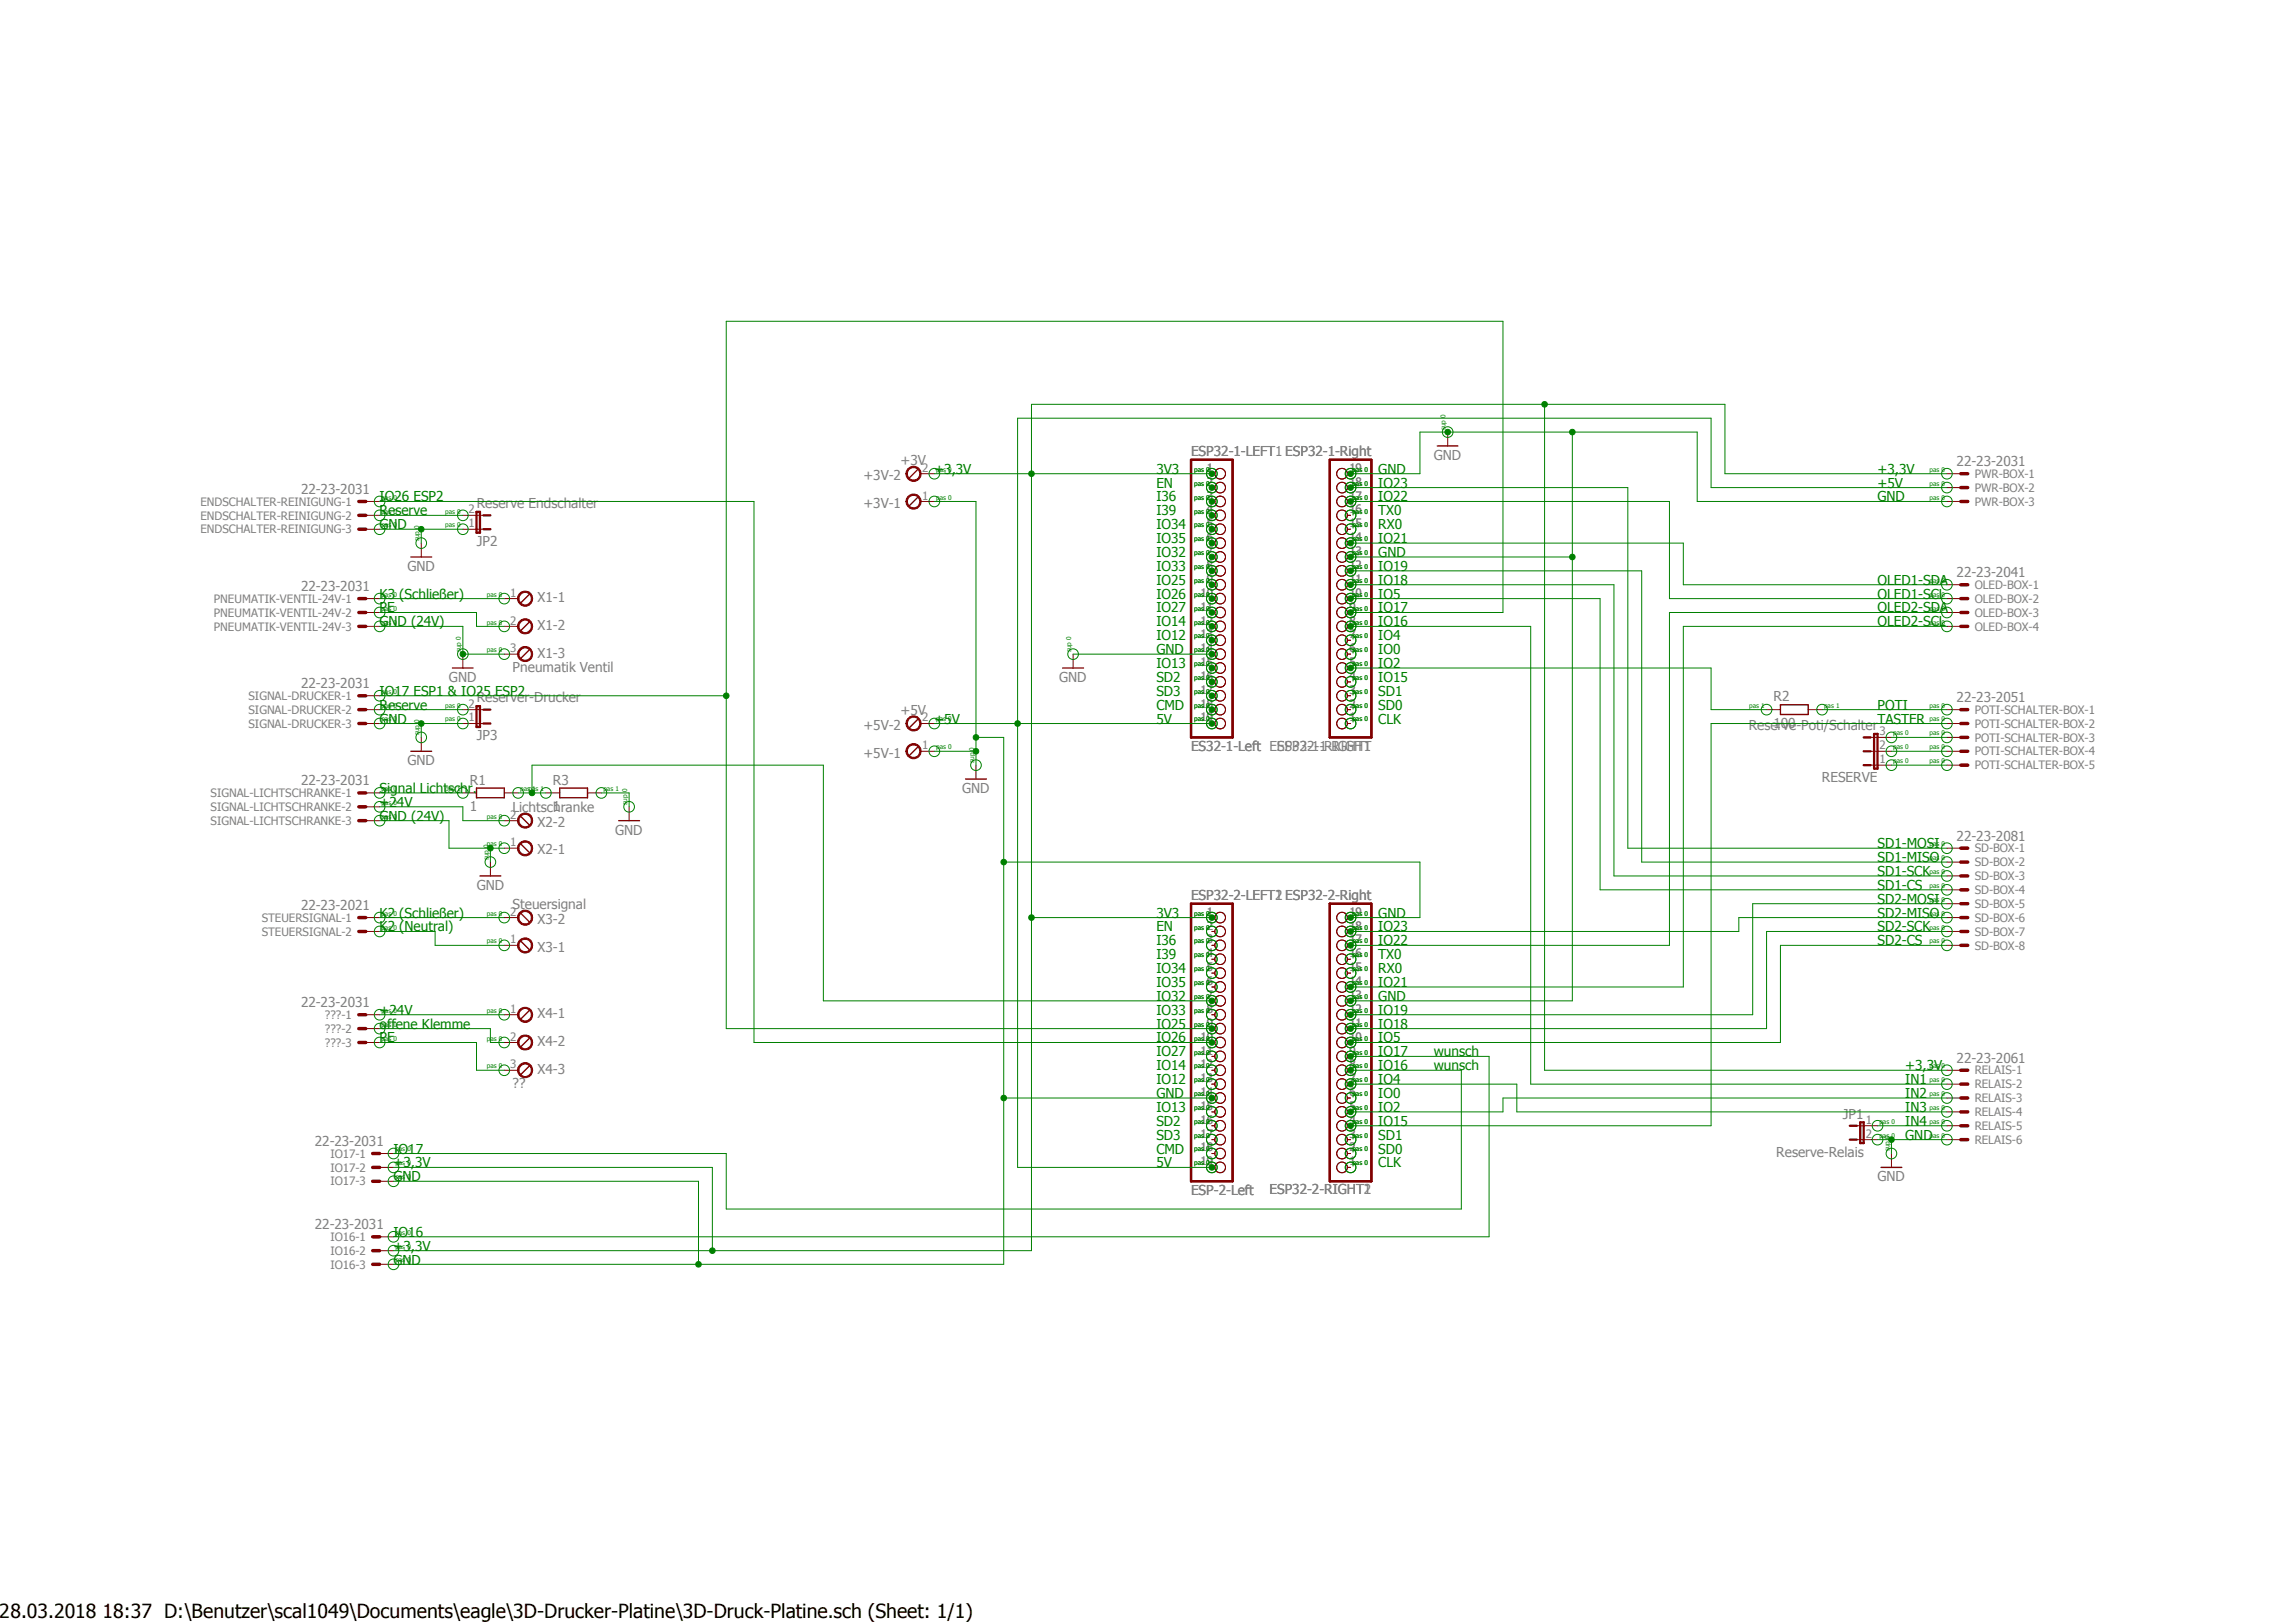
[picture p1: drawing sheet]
<svg xmlns="http://www.w3.org/2000/svg" width="420mm" height="297mm" viewBox="0 0 420 297" stroke-linecap="round" stroke-linejoin="round" font-family="sans-serif">
<defs><g id="words">
<text font-size="3.6" x="0" y="296">28.03.2018 18:37 D:\Benutzer\scal1049\Documents\eagle\3D-Drucker-Platine\3D-Druck-Platine.sch (Sheet: 1/1)</text>
<g font-size="2.5" fill="#808080">
<text x="218" y="83.5">ESP32-1-LEFT</text>
<text x="218" y="83.5">ESP32-1-LEFT1 ESP32-1-Right</text>
<text x="235.3" y="83.4">ESP32-1-Right</text>
<text x="158.1" y="87.8">+3V-2</text>
<text x="164.9" y="85.2">+3V</text>
<text x="262.5" y="84.2">GND</text>
<text x="358.2" y="85.3">22-23-2031</text>
<text x="55.1" y="90.4">22-23-2031</text>
<text x="87.3" y="92.9">Reserve Endschalter</text>
<text x="158.1" y="92.9">+3V-1</text>
<text x="87.3" y="99.9">JP2</text>
<text x="74.6" y="104.5">GND</text>
<text x="358.2" y="105.6">22-23-2041</text>
<text x="55.1" y="108.2">22-23-2031</text>
<text x="98.4" y="110.2">X1-1</text>
<text x="98.4" y="115.3">X1-2</text>
<text x="55.1" y="125.9">22-23-2031</text>
<text x="82.2" y="124.8">GND</text>
<text x="93.8" y="123">Pneumatik Ventil</text>
<text x="98.4" y="120.4">X1-3</text>
<text x="193.9" y="124.8">GND</text>
<text x="87.3" y="128.5">Reserver-Drucker</text>
<text x="164.9" y="130.9">+5V</text>
<text x="324.7" y="128.4">R2</text>
<text x="358.2" y="128.5">22-23-2051</text>
<text x="87.3" y="135.5">JP3</text>
<text x="158.1" y="133.6">+5V-2</text>
<text x="218" y="137.5">ES32-1-Left ESP32-1-RIGHT1</text>
<text x="218" y="137.5">ES32-1-Left</text>
<text x="233.8" y="137.4">ESP32-1-RIGHT</text>
<text x="320.2" y="133.6">Reserve-Poti/Schalter</text>
<text x="324.7" y="133.2">100</text>
<text x="55.1" y="143.7">22-23-2031</text>
<text x="74.6" y="140">GND</text>
<text x="86" y="143.6">R1</text>
<text x="101.2" y="143.6">R3</text>
<text x="158.1" y="138.6">+5V-1</text>
<text x="333.5" y="143.1">RESERVE</text>
<text x="86" y="148.4">1</text>
<text x="93.8" y="148.7">Lichtschranke</text>
<text x="101.2" y="148.4">1</text>
<text x="176.1" y="145.1">GND</text>
<text x="98.4" y="151.3">X2-2</text>
<text x="112.6" y="152.7">GND</text>
<text x="358.2" y="153.8">22-23-2081</text>
<text x="98.4" y="156.4">X2-1</text>
<text x="55.1" y="166.5">22-23-2021</text>
<text x="87.3" y="162.9">GND</text>
<text x="93.8" y="166.4">Steuersignal</text>
<text x="218" y="164.8">ESP32-2-LEFT1 ESP32-2-Right</text>
<text x="218" y="164.8">ESP32-2-LEFT2 ESP32-2-Right</text>
<text x="98.4" y="169.1">X3-2</text>
<text x="98.4" y="174.2">X3-1</text>
<text x="55.1" y="184.3">22-23-2031</text>
<text x="98.4" y="186.4">X4-1</text>
<text x="98.4" y="191.4">X4-2</text>
<text x="98.4" y="196.5">X4-3</text>
<text x="358.2" y="194.5">22-23-2061</text>
<text x="93.8" y="199.2">??</text>
<text x="57.6" y="209.7">22-23-2031</text>
<text x="337.4" y="204.8">JP1</text>
<text x="325.2" y="211.8">Reserve-Relais</text>
<text x="218" y="218.7">ESP-2-Left</text>
<text x="232.4" y="218.6">ESP32-2-RIGHT1</text>
<text x="232.4" y="218.6">ESP32-2-RIGHT2</text>
<text x="343.7" y="216.2">GND</text>
<text x="57.6" y="225">22-23-2031</text>
</g>
<g font-size="2.5" fill="#008000">
<text x="171.1" y="86.7">+3,3V</text>
<text x="211.7" y="86.7">3V3</text>
<text x="211.7" y="89.2">EN</text>
<text x="252.3" y="86.7">GND</text>
<text x="252.3" y="89.2">IO23</text>
<text x="343.7" y="89.2">+5V</text>
<text x="343.7" y="86.7">+3,3V</text>
<text x="69.5" y="91.8">IO26 ESP2</text>
<text x="69.5" y="94.3">Reserve</text>
<text x="211.7" y="91.8">I36</text>
<text x="211.7" y="94.3">I39</text>
<text x="252.3" y="94.3">TX0</text>
<text x="252.3" y="91.8">IO22</text>
<text x="343.7" y="91.8">GND</text>
<text x="69.5" y="96.9">GND</text>
<text x="211.7" y="96.9">IO34</text>
<text x="211.7" y="99.4">IO35</text>
<text x="211.7" y="101.9">IO32</text>
<text x="252.3" y="96.9">RX0</text>
<text x="252.3" y="99.4">IO21</text>
<text x="252.3" y="101.9">GND</text>
<text x="211.7" y="104.5">IO33</text>
<text x="211.7" y="107">IO25</text>
<text x="252.3" y="107">IO18</text>
<text x="252.3" y="104.5">IO19</text>
<text x="343.7" y="107">OLED1-SDA</text>
<text x="69.5" y="109.6">K3 (Schließer)</text>
<text x="69.5" y="112.1">PE</text>
<text x="211.7" y="109.6">IO26</text>
<text x="211.7" y="112.1">IO27</text>
<text x="252.3" y="109.6">IO5</text>
<text x="252.3" y="112.1">IO17</text>
<text x="343.7" y="112.1">OLED2-SDA</text>
<text x="343.7" y="109.6">OLED1-SCL</text>
<text x="69.5" y="114.6">GND (24V)</text>
<text x="211.7" y="114.6">IO14</text>
<text x="211.7" y="117.2">IO12</text>
<text x="211.7" y="119.7">GND</text>
<text x="252.3" y="114.6">IO16</text>
<text x="252.3" y="117.2">IO4</text>
<text x="252.3" y="119.7">IO0</text>
<text x="343.7" y="114.6">OLED2-SCL</text>
<text x="211.7" y="122.3">IO13</text>
<text x="211.7" y="124.8">SD2</text>
<text x="252.3" y="122.3">IO2</text>
<text x="252.3" y="124.8">IO15</text>
<text x="69.5" y="127.3">IO17 ESP1 &amp; IO25 ESP2</text>
<text x="69.5" y="129.9">Reserve</text>
<text x="211.7" y="127.3">SD3</text>
<text x="211.7" y="129.9">CMD</text>
<text x="252.3" y="127.3">SD1</text>
<text x="252.3" y="129.9">SD0</text>
<text x="343.7" y="129.9">POTI</text>
<text x="69.5" y="132.4">GND</text>
<text x="171.1" y="132.4">+5V</text>
<text x="211.7" y="132.4">5V</text>
<text x="252.3" y="132.4">CLK</text>
<text x="343.7" y="132.4">TASTER</text>
<text x="69.5" y="147.7">+24V</text>
<text x="69.5" y="145.1">Signal Lichtschr.</text>
<text x="69.5" y="150.2">GND (24V)</text>
<text x="343.7" y="155.2">SD1-MOSI</text>
<text x="343.7" y="157.8">SD1-MISO</text>
<text x="343.7" y="160.3">SD1-SCK</text>
<text x="69.5" y="167.9">K2 (Schließer)</text>
<text x="211.7" y="167.9">3V3</text>
<text x="252.3" y="167.9">GND</text>
<text x="343.7" y="165.4">SD2-MOSI</text>
<text x="343.7" y="167.9">SD2-MISO</text>
<text x="343.7" y="162.9">SD1-CS</text>
<text x="69.5" y="170.5">K2 (Neutral)</text>
<text x="211.7" y="170.5">EN</text>
<text x="211.7" y="173">I36</text>
<text x="252.3" y="170.5">IO23</text>
<text x="252.3" y="173">IO22</text>
<text x="343.7" y="170.5">SD2-SCK</text>
<text x="343.7" y="173">SD2-CS</text>
<text x="211.7" y="175.6">I39</text>
<text x="211.7" y="178.1">IO34</text>
<text x="252.3" y="175.6">TX0</text>
<text x="252.3" y="178.1">RX0</text>
<text x="69.5" y="185.7">+24V</text>
<text x="211.7" y="180.6">IO35</text>
<text x="211.7" y="183.2">IO32</text>
<text x="211.7" y="185.7">IO33</text>
<text x="252.3" y="180.6">IO21</text>
<text x="252.3" y="183.2">GND</text>
<text x="252.3" y="185.7">IO19</text>
<text x="69.5" y="188.3">offene Klemme</text>
<text x="69.5" y="190.8">PE</text>
<text x="211.7" y="188.3">IO25</text>
<text x="211.7" y="190.8">IO26</text>
<text x="252.3" y="188.3">IO18</text>
<text x="252.3" y="190.8">IO5</text>
<text x="211.7" y="193.3">IO27</text>
<text x="211.7" y="195.9">IO14</text>
<text x="252.3" y="193.3">IO17</text>
<text x="252.3" y="195.9">IO16</text>
<text x="262.5" y="193.3">wunsch</text>
<text x="262.5" y="195.9">wunsch</text>
<text x="348.8" y="195.9">+3,3V</text>
<text x="211.7" y="198.4">IO12</text>
<text x="211.7" y="201">GND</text>
<text x="211.7" y="203.5">IO13</text>
<text x="252.3" y="198.4">IO4</text>
<text x="252.3" y="201">IO0</text>
<text x="252.3" y="203.5">IO2</text>
<text x="348.8" y="198.4">IN1</text>
<text x="348.8" y="201">IN2</text>
<text x="348.8" y="203.5">IN3</text>
<text x="211.7" y="206">SD2</text>
<text x="211.7" y="208.6">SD3</text>
<text x="252.3" y="206">IO15</text>
<text x="252.3" y="208.6">SD1</text>
<text x="348.8" y="208.6">GND</text>
<text x="348.8" y="206">IN4</text>
<text x="72" y="211.1">IO17</text>
<text x="72" y="213.7">+3,3V</text>
<text x="211.7" y="211.1">CMD</text>
<text x="211.7" y="213.7">5V</text>
<text x="252.3" y="211.1">SD0</text>
<text x="252.3" y="213.7">CLK</text>
<text x="72" y="216.2">GND</text>
<text x="72" y="226.4">IO16</text>
<text x="72" y="228.9">+3,3V</text>
<text x="72" y="231.4">GND</text>
</g>
<g font-size="2.1" fill="#808080">
<text x="168.9" y="86.4">2</text>
<text x="220.9" y="86.4">1</text>
<text x="220.9" y="88.9">2</text>
<text x="247" y="88.9">18</text>
<text x="247" y="86.4">19</text>
<text x="361.5" y="87.5">PWR-BOX-1</text>
<text x="36.7" y="92.5">ENDSCHALTER-REINIGUNG-1</text>
<text x="36.7" y="95.1">ENDSCHALTER-REINIGUNG-2</text>
<text x="85.8" y="94">2</text>
<text x="168.9" y="91.4">1</text>
<text x="220.9" y="91.4">3</text>
<text x="220.9" y="94">4</text>
<text x="247" y="94">16</text>
<text x="247" y="91.4">17</text>
<text x="361.5" y="90">PWR-BOX-2</text>
<text x="361.5" y="92.5">PWR-BOX-3</text>
<text x="36.7" y="97.6">ENDSCHALTER-REINIGUNG-3</text>
<text x="85.8" y="96.5">1</text>
<text x="220.9" y="96.5">5</text>
<text x="220.9" y="99.1">6</text>
<text x="220.9" y="101.6">7</text>
<text x="247" y="101.6">13</text>
<text x="247" y="99.1">14</text>
<text x="247" y="96.5">15</text>
<text x="220.9" y="104.1">8</text>
<text x="220.9" y="106.7">9</text>
<text x="247" y="106.7">11</text>
<text x="247" y="104.1">12</text>
<text x="361.5" y="107.8">OLED-BOX-1</text>
<text x="39.1" y="110.3">PNEUMATIK-VENTIL-24V-1</text>
<text x="39.1" y="112.9">PNEUMATIK-VENTIL-24V-2</text>
<text x="93.4" y="109.2">1</text>
<text x="219.8" y="109.2">10</text>
<text x="219.8" y="111.8">11</text>
<text x="247" y="111.8">9</text>
<text x="247" y="109.2">10</text>
<text x="361.5" y="110.3">OLED-BOX-2</text>
<text x="361.5" y="112.9">OLED-BOX-3</text>
<text x="39.1" y="115.4">PNEUMATIK-VENTIL-24V-3</text>
<text x="93.4" y="114.3">2</text>
<text x="93.4" y="119.4">3</text>
<text x="219.8" y="114.3">12</text>
<text x="219.8" y="116.8">13</text>
<text x="219.8" y="119.4">14</text>
<text x="247" y="119.4">6</text>
<text x="247" y="116.8">7</text>
<text x="247" y="114.3">8</text>
<text x="361.5" y="115.4">OLED-BOX-4</text>
<text x="219.8" y="121.9">15</text>
<text x="219.8" y="124.4">16</text>
<text x="247" y="124.4">4</text>
<text x="247" y="121.9">5</text>
<text x="45.5" y="128.1">SIGNAL-DRUCKER-1</text>
<text x="45.5" y="130.6">SIGNAL-DRUCKER-2</text>
<text x="85.8" y="129.5">2</text>
<text x="219.8" y="127">17</text>
<text x="219.8" y="129.5">18</text>
<text x="247" y="129.5">2</text>
<text x="247" y="127">3</text>
<text x="361.5" y="130.6">POTI-SCHALTER-BOX-1</text>
<text x="45.5" y="133.2">SIGNAL-DRUCKER-3</text>
<text x="85.8" y="132">1</text>
<text x="168.9" y="137.1">1</text>
<text x="168.9" y="132">2</text>
<text x="219.8" y="132">19</text>
<text x="247" y="132">1</text>
<text x="344.1" y="137.1">2</text>
<text x="344.1" y="134.6">3</text>
<text x="361.5" y="133.2">POTI-SCHALTER-BOX-2</text>
<text x="361.5" y="135.7">POTI-SCHALTER-BOX-3</text>
<text x="344.1" y="139.7">1</text>
<text x="361.5" y="138.3">POTI-SCHALTER-BOX-4</text>
<text x="361.5" y="140.8">POTI-SCHALTER-BOX-5</text>
<text x="38.6" y="145.9">SIGNAL-LICHTSCHRANKE-1</text>
<text x="38.6" y="148.4">SIGNAL-LICHTSCHRANKE-2</text>
<text x="93.4" y="149.8">2</text>
<text x="38.6" y="151">SIGNAL-LICHTSCHRANKE-3</text>
<text x="93.4" y="154.9">1</text>
<text x="361.5" y="156">SD-BOX-1</text>
<text x="361.5" y="158.5">SD-BOX-2</text>
<text x="361.5" y="161.1">SD-BOX-3</text>
<text x="93.4" y="167.6">2</text>
<text x="220.9" y="167.6">1</text>
<text x="247" y="167.6">19</text>
<text x="361.5" y="163.6">SD-BOX-4</text>
<text x="361.5" y="166.2">SD-BOX-5</text>
<text x="47.9" y="168.7">STEUERSIGNAL-1</text>
<text x="47.9" y="171.2">STEUERSIGNAL-2</text>
<text x="93.4" y="172.7">1</text>
<text x="220.9" y="170.1">2</text>
<text x="220.9" y="172.7">3</text>
<text x="247" y="172.7">17</text>
<text x="247" y="170.1">18</text>
<text x="361.5" y="168.7">SD-BOX-6</text>
<text x="361.5" y="171.2">SD-BOX-7</text>
<text x="361.5" y="173.8">SD-BOX-8</text>
<text x="220.9" y="175.2">4</text>
<text x="220.9" y="177.8">5</text>
<text x="247" y="177.8">15</text>
<text x="247" y="175.2">16</text>
<text x="93.4" y="185.4">1</text>
<text x="220.9" y="180.3">6</text>
<text x="220.9" y="182.8">7</text>
<text x="220.9" y="185.4">8</text>
<text x="247" y="185.4">12</text>
<text x="247" y="182.8">13</text>
<text x="247" y="180.3">14</text>
<text x="59.5" y="186.5">???-1</text>
<text x="59.5" y="189">???-2</text>
<text x="59.5" y="191.6">???-3</text>
<text x="93.4" y="190.5">2</text>
<text x="219.8" y="190.5">10</text>
<text x="220.9" y="187.9">9</text>
<text x="247" y="190.5">10</text>
<text x="247" y="187.9">11</text>
<text x="93.4" y="195.5">3</text>
<text x="219.8" y="193">11</text>
<text x="219.8" y="195.5">12</text>
<text x="247" y="195.5">8</text>
<text x="247" y="193">9</text>
<text x="361.5" y="196.6">RELAIS-1</text>
<text x="219.8" y="198.1">13</text>
<text x="219.8" y="200.6">14</text>
<text x="219.8" y="203.1">15</text>
<text x="247" y="203.1">5</text>
<text x="247" y="200.6">6</text>
<text x="247" y="198.1">7</text>
<text x="361.5" y="199.2">RELAIS-2</text>
<text x="361.5" y="201.7">RELAIS-3</text>
<text x="219.8" y="205.7">16</text>
<text x="219.8" y="208.2">17</text>
<text x="247" y="208.2">3</text>
<text x="247" y="205.7">4</text>
<text x="341.6" y="205.7">1</text>
<text x="341.6" y="208.2">2</text>
<text x="361.5" y="204.3">RELAIS-4</text>
<text x="361.5" y="206.8">RELAIS-5</text>
<text x="361.5" y="209.3">RELAIS-6</text>
<text x="60.5" y="211.9">IO17-1</text>
<text x="60.5" y="214.4">IO17-2</text>
<text x="219.8" y="210.7">18</text>
<text x="219.8" y="213.3">19</text>
<text x="247" y="213.3">1</text>
<text x="247" y="210.7">2</text>
<text x="60.5" y="217">IO17-3</text>
<text x="60.5" y="227.1">IO16-1</text>
<text x="60.5" y="229.7">IO16-2</text>
<text x="60.5" y="232.2">IO16-3</text>
</g>
<g font-size="1.2" fill="#008000">
<text x="264.7" y="78.7" transform="rotate(-90 264.7 78.7)">sup 0</text>
<text x="171.4" y="86.4">pas 0</text>
<text x="218.6" y="86.4">pas 0</text>
<text x="218.6" y="88.9">pas 0</text>
<text x="247.6" y="88.9">pas 0</text>
<text x="247.6" y="86.4">pas 0</text>
<text x="353.3" y="86.4">pas 0</text>
<text x="353.3" y="88.9">pas 0</text>
<text x="69.8" y="91.4">pas 0</text>
<text x="69.8" y="94">pas 0</text>
<text x="81.5" y="94">pas 0</text>
<text x="171.4" y="91.4">pas 0</text>
<text x="218.6" y="91.4">pas 0</text>
<text x="218.6" y="94">pas 0</text>
<text x="247.6" y="94">pas 0</text>
<text x="247.6" y="91.4">pas 0</text>
<text x="353.3" y="91.4">pas 0</text>
<text x="69.8" y="96.5">pas 0</text>
<text x="76.7" y="99.1" transform="rotate(-90 76.7 99.1)">sup 0</text>
<text x="81.5" y="96.5">pas 0</text>
<text x="218.6" y="96.5">pas 0</text>
<text x="218.6" y="99.1">pas 0</text>
<text x="218.6" y="101.6">pas 0</text>
<text x="247.6" y="101.6">pas 0</text>
<text x="247.6" y="99.1">pas 0</text>
<text x="247.6" y="96.5">pas 0</text>
<text x="218.6" y="104.1">pas 0</text>
<text x="218.6" y="106.7">pas 0</text>
<text x="247.6" y="106.7">pas 0</text>
<text x="247.6" y="104.1">pas 0</text>
<text x="353.3" y="106.7">pas 0</text>
<text x="69.8" y="109.2">pas 0</text>
<text x="69.8" y="111.8">pas 0</text>
<text x="89.1" y="109.2">pas 0</text>
<text x="218.6" y="109.2">pas 0</text>
<text x="218.6" y="111.8">pas 0</text>
<text x="247.6" y="111.8">pas 0</text>
<text x="247.6" y="109.2">pas 0</text>
<text x="353.3" y="109.2">pas 0</text>
<text x="353.3" y="111.8">pas 0</text>
<text x="69.8" y="114.3">pas 0</text>
<text x="84.4" y="119.4" transform="rotate(-90 84.4 119.4)">sup 0</text>
<text x="89.1" y="114.3">pas 0</text>
<text x="89.1" y="119.4">pas 0</text>
<text x="196.1" y="119.4" transform="rotate(-90 196.1 119.4)">sup 0</text>
<text x="218.6" y="114.3">pas 0</text>
<text x="218.6" y="116.8">pas 0</text>
<text x="218.6" y="119.4">pas 0</text>
<text x="247.6" y="119.4">pas 0</text>
<text x="247.6" y="116.8">pas 0</text>
<text x="247.6" y="114.3">pas 0</text>
<text x="353.3" y="114.3">pas 0</text>
<text x="218.6" y="121.9">pas 0</text>
<text x="218.6" y="124.4">pas 0</text>
<text x="247.6" y="124.4">pas 0</text>
<text x="247.6" y="121.9">pas 0</text>
<text x="69.8" y="127">pas 0</text>
<text x="69.8" y="129.5">pas 0</text>
<text x="81.5" y="129.5">pas 0</text>
<text x="218.6" y="127">pas 0</text>
<text x="218.6" y="129.5">pas 0</text>
<text x="247.6" y="129.5">pas 0</text>
<text x="247.6" y="127">pas 0</text>
<text x="320.2" y="129.5">pas 1</text>
<text x="334" y="129.5">pas 1</text>
<text x="353.3" y="129.5">pas 0</text>
<text x="69.8" y="132">pas 0</text>
<text x="76.7" y="134.6" transform="rotate(-90 76.7 134.6)">sup 0</text>
<text x="81.5" y="132">pas 0</text>
<text x="171.4" y="137.1">pas 0</text>
<text x="171.4" y="132">pas 0</text>
<text x="218.6" y="132">pas 0</text>
<text x="247.6" y="132">pas 0</text>
<text x="346.6" y="137.1">pas 0</text>
<text x="346.6" y="134.6">pas 0</text>
<text x="353.3" y="132">pas 0</text>
<text x="353.3" y="134.6">pas 0</text>
<text x="353.3" y="137.1">pas 0</text>
<text x="178.3" y="139.7" transform="rotate(-90 178.3 139.7)">sup 0</text>
<text x="346.6" y="139.7">pas 0</text>
<text x="353.3" y="139.7">pas 0</text>
<text x="69.8" y="144.7">pas 0</text>
<text x="69.8" y="147.3">pas 0</text>
<text x="69.8" y="149.8">pas 0</text>
<text x="81.5" y="144.7">pas 1</text>
<text x="89.1" y="149.8">pas 0</text>
<text x="95.2" y="144.7">pas 1</text>
<text x="96.8" y="144.7">pas 1</text>
<text x="110.5" y="144.7">pas 1</text>
<text x="114.8" y="147.3" transform="rotate(-90 114.8 147.3)">sup 0</text>
<text x="89.1" y="154.9">pas 0</text>
<text x="353.3" y="154.9">pas 0</text>
<text x="89.4" y="157.4" transform="rotate(-90 89.4 157.4)">sup 0</text>
<text x="353.3" y="157.4">pas 0</text>
<text x="353.3" y="160">pas 0</text>
<text x="69.8" y="167.6">pas 0</text>
<text x="89.1" y="167.6">pas 0</text>
<text x="218.6" y="167.6">pas 0</text>
<text x="247.6" y="167.6">pas 0</text>
<text x="353.3" y="162.5">pas 0</text>
<text x="353.3" y="165.1">pas 0</text>
<text x="353.3" y="167.6">pas 0</text>
<text x="69.8" y="170.1">pas 0</text>
<text x="89.1" y="172.7">pas 0</text>
<text x="218.6" y="170.1">pas 0</text>
<text x="218.6" y="172.7">pas 0</text>
<text x="247.6" y="172.7">pas 0</text>
<text x="247.6" y="170.1">pas 0</text>
<text x="353.3" y="170.1">pas 0</text>
<text x="353.3" y="172.7">pas 0</text>
<text x="218.6" y="175.2">pas 0</text>
<text x="218.6" y="177.8">pas 0</text>
<text x="247.6" y="177.8">pas 0</text>
<text x="247.6" y="175.2">pas 0</text>
<text x="69.8" y="185.4">pas 0</text>
<text x="89.1" y="185.4">pas 0</text>
<text x="218.6" y="180.3">pas 0</text>
<text x="218.6" y="182.8">pas 0</text>
<text x="218.6" y="185.4">pas 0</text>
<text x="247.6" y="185.4">pas 0</text>
<text x="247.6" y="182.8">pas 0</text>
<text x="247.6" y="180.3">pas 0</text>
<text x="69.8" y="187.9">pas 0</text>
<text x="69.8" y="190.5">pas 0</text>
<text x="89.1" y="190.5">pas 0</text>
<text x="218.6" y="187.9">pas 0</text>
<text x="218.6" y="190.5">pas 0</text>
<text x="247.6" y="190.5">pas 0</text>
<text x="247.6" y="187.9">pas 0</text>
<text x="89.1" y="195.5">pas 0</text>
<text x="218.6" y="193">pas 0</text>
<text x="218.6" y="195.5">pas 0</text>
<text x="247.6" y="195.5">pas 0</text>
<text x="247.6" y="193">pas 0</text>
<text x="353.3" y="195.5">pas 0</text>
<text x="218.6" y="198.1">pas 0</text>
<text x="218.6" y="200.6">pas 0</text>
<text x="218.6" y="203.1">pas 0</text>
<text x="247.6" y="203.1">pas 0</text>
<text x="247.6" y="200.6">pas 0</text>
<text x="247.6" y="198.1">pas 0</text>
<text x="353.3" y="198.1">pas 0</text>
<text x="353.3" y="200.6">pas 0</text>
<text x="353.3" y="203.1">pas 0</text>
<text x="218.6" y="205.7">pas 0</text>
<text x="218.6" y="208.2">pas 0</text>
<text x="247.6" y="208.2">pas 0</text>
<text x="247.6" y="205.7">pas 0</text>
<text x="344.1" y="205.7">pas 0</text>
<text x="344.1" y="208.2">pas 0</text>
<text x="353.3" y="205.7">pas 0</text>
<text x="353.3" y="208.2">pas 0</text>
<text x="72.4" y="210.7">pas 0</text>
<text x="72.4" y="213.3">pas 0</text>
<text x="72.4" y="215.8">pas 0</text>
<text x="218.6" y="210.7">pas 0</text>
<text x="218.6" y="213.3">pas 0</text>
<text x="247.6" y="213.3">pas 0</text>
<text x="247.6" y="210.7">pas 0</text>
<text x="345.9" y="210.7" transform="rotate(-90 345.9 210.7)">sup 0</text>
<text x="72.4" y="226">pas 0</text>
<text x="72.4" y="228.5">pas 0</text>
<text x="72.4" y="231.1">pas 0</text>
</g>
</g></defs>
<path d="M35.3 58.7l349.5 174.6M384.8 58.7l-349.5 174.6" fill="none" stroke="#fff" stroke-width=".18"/>
<path d="M218 84.2h7.7v50.8h-7.7zM243.4 84.2h7.7v50.8h-7.7z" fill="none" stroke="#800000" stroke-width=".42"/>
<g fill="none" stroke="#800000" stroke-width=".18">
<path d="M221.9 86.7h.5M221.9 89.2h.5M221.9 91.8h.5M221.9 94.3h.5M221.9 96.9h.5M221.9 99.4h.5M246.7 86.7h.6M246.7 89.2h.6M246.7 91.8h.6M246.7 94.3h.6M246.7 96.9h.6M246.7 99.4h.6"/>
<path d="M221.9 101.9h.5M221.9 104.5h.5M221.9 107h.5M221.9 109.6h.5M221.9 112.1h.5M221.9 114.6h.5M221.9 117.2h.5M221.9 119.7h.5M246.7 101.9h.6M246.7 104.5h.6M246.7 107h.6M246.7 109.6h.6"/>
<path d="M246.7 112.1h.6M246.7 114.6h.6M246.7 117.2h.6M246.7 119.7h.6M221.9 122.3h.5M221.9 124.8h.5M221.9 127.3h.5M221.9 129.9h.5M221.9 132.4h.5M246.7 122.3h.6M246.7 124.8h.6M246.7 127.3h.6"/>
<path d="M246.7 129.9h.6M246.7 132.4h.6M84.7 145.1h2.5M92.3 145.1h2.6"/>
<circle cx="223.4" cy="89.2" r=".98"/>
<circle cx="223.4" cy="91.8" r=".98"/>
<circle cx="223.4" cy="99.4" r=".98"/>
<circle cx="223.4" cy="86.7" r=".98"/>
<circle cx="223.4" cy="94.3" r=".98"/>
<circle cx="223.4" cy="96.9" r=".98"/>
<circle cx="245.7" cy="86.7" r=".98"/>
<circle cx="245.7" cy="99.4" r=".98"/>
<circle cx="245.7" cy="94.3" r=".98"/>
<circle cx="245.7" cy="89.2" r=".98"/>
<circle cx="245.7" cy="91.8" r=".98"/>
<circle cx="245.7" cy="96.9" r=".98"/>
<circle cx="223.4" cy="101.9" r=".98"/>
<circle cx="223.4" cy="112.1" r=".98"/>
<circle cx="223.4" cy="114.6" r=".98"/>
<circle cx="223.4" cy="109.6" r=".98"/>
<circle cx="223.4" cy="117.2" r=".98"/>
<circle cx="223.4" cy="104.5" r=".98"/>
<circle cx="223.4" cy="107" r=".98"/>
<circle cx="223.4" cy="119.7" r=".98"/>
<circle cx="245.7" cy="104.5" r=".98"/>
<circle cx="245.7" cy="119.7" r=".98"/>
<circle cx="245.7" cy="117.2" r=".98"/>
<circle cx="245.7" cy="114.6" r=".98"/>
<circle cx="245.7" cy="112.1" r=".98"/>
<circle cx="245.7" cy="101.9" r=".98"/>
<circle cx="245.7" cy="109.6" r=".98"/>
<circle cx="245.7" cy="107" r=".98"/>
<circle cx="223.4" cy="122.3" r=".98"/>
<circle cx="223.4" cy="124.8" r=".98"/>
<circle cx="223.4" cy="127.3" r=".98"/>
<circle cx="223.4" cy="129.9" r=".98"/>
<circle cx="223.4" cy="132.4" r=".98"/>
<circle cx="245.7" cy="122.3" r=".98"/>
<circle cx="245.7" cy="129.9" r=".98"/>
<circle cx="245.7" cy="127.3" r=".98"/>
<circle cx="245.7" cy="124.8" r=".98"/>
<circle cx="245.7" cy="132.4" r=".98"/>
</g>
<path d="M168 136.7l-1.5 1.6M87.2 144.2h5.1v1.8h-5.1z" fill="none" stroke="#800000" stroke-width=".25"/>
<path d="M166.2 136.6a1.4 1.4 0 0 1 2.2 .1 1.4 1.4 0 0 1-.7 2.1 1.4 1.4 0 0 1-1.8-1.3h.2a1.13 1.13 0 0 1 1.5-1.1 1.13 1.13 0 0 1 .4 1.8 1.13 1.13 0 0 1-1.8-.3l-.1-.4h-.2v-.5z" fill-rule="evenodd" fill="#800000"/>
<path d="M166.2 136.6a1.4 1.4 0 0 1 2.2 .1 1.4 1.4 0 0 1-.7 2.1 1.4 1.4 0 0 1-1.8-1.3h.2a1.13 1.13 0 0 1 1.5-1.1 1.13 1.13 0 0 1 .4 1.8 1.13 1.13 0 0 1-1.8-.3l-.1-.4h-.2v-.5zM168.5 137.5h2.6" fill="none" stroke="#800000" stroke-width=".18"/>
<path d="M168 131.7l-1.5 1.5" fill="none" stroke="#800000" stroke-width=".25"/>
<path d="M166.2 131.5a1.39 1.39 0 0 1 2.2 .2 1.39 1.39 0 0 1-.8 2.1 1.39 1.39 0 0 1-1.7-1.4h.2a1.13 1.13 0 0 1 1.5-1.1 1.13 1.13 0 0 1 .4 1.9 1.13 1.13 0 0 1-1.8-.4l-.1-.4h-.2v-.5z" fill-rule="evenodd" fill="#800000"/>
<path d="M166.2 131.5a1.39 1.39 0 0 1 2.2 .2 1.39 1.39 0 0 1-.8 2.1 1.39 1.39 0 0 1-1.7-1.4h.2a1.13 1.13 0 0 1 1.5-1.1 1.13 1.13 0 0 1 .4 1.9 1.13 1.13 0 0 1-1.8-.4l-.1-.4h-.2v-.5zM168.5 132.4h2.6" fill="none" stroke="#800000" stroke-width=".18"/>
<path d="M168 91l-1.5 1.5" fill="none" stroke="#800000" stroke-width=".25"/>
<path d="M166.2 90.9a1.4 1.4 0 0 1 2.2 .2 1.4 1.4 0 0 1-.8 2 1.4 1.4 0 0 1-1.7-1.3h.2a1.14 1.14 0 0 1 1.5-1.1 1.14 1.14 0 0 1 .6 1.8 1.14 1.14 0 0 1-1.8 0l-.3-.7h-.2z" fill-rule="evenodd" fill="#800000"/>
<path d="M166.2 90.9a1.4 1.4 0 0 1 2.2 .2 1.4 1.4 0 0 1-.8 2 1.4 1.4 0 0 1-1.7-1.3h.2a1.14 1.14 0 0 1 1.5-1.1 1.14 1.14 0 0 1 .6 1.8 1.14 1.14 0 0 1-1.8 0l-.3-.7h-.2zM168.5 91.8h2.6" fill="none" stroke="#800000" stroke-width=".18"/>
<path d="M168 85.9l-1.5 1.6" fill="none" stroke="#800000" stroke-width=".25"/>
<path d="M166.2 85.8a1.4 1.4 0 0 1 2.2 .2 1.4 1.4 0 0 1-.8 2.1 1.4 1.4 0 0 1-1.7-1.4h.2a1.13 1.13 0 0 1 1.6-1.1 1.13 1.13 0 0 1 .3 1.9 1.13 1.13 0 0 1-1.8-.4l-.1-.4h-.2z" fill-rule="evenodd" fill="#800000"/>
<g fill="none" stroke="#800000" stroke-width=".18">
<path d="M67 91.8h2.5M67 94.3h2.5M67 96.9h2.5M77.1 99.4v2.5M84.7 94.3h3.8M84.7 96.9h3.8M166.2 85.8a1.4 1.4 0 0 1 2.2 .2 1.4 1.4 0 0 1-.8 2.1 1.4 1.4 0 0 1-1.7-1.4h.2a1.13 1.13 0 0 1 1.6-1.1 1.13 1.13 0 0 1 .3 1.9 1.13 1.13 0 0 1-1.8-.4l-.1-.4h-.2zM168.5 86.7h2.6M356.4 86.7h2.6M356.4 89.2h2.6M356.4 91.8h2.6M67 109.6h2.5"/>
<path d="M67 112.1h2.5M67 114.6h2.5M356.4 107h2.6M356.4 109.6h2.6M356.4 112.1h2.6M356.4 114.6h2.6M67 129.9h2.5M67 132.4h2.5M67 127.3h2.5M77.1 135v2.5M84.7 129.9h3.8M84.7 132.4h3.8"/>
<path d="M342.5 135h3.8M342.5 137.5h3.8M356.4 129.9h2.6M356.4 132.4h2.6M356.4 135h2.6M356.4 137.5h2.6M67 145.1h2.5M67 147.7h2.5M67 150.2h2.5M99.9 145.1h2.6M107.6 145.1h2.5M115.2 147.7v2.5"/>
<path d="M178.7 140v2.6M342.5 140h3.8M356.4 155.2h2.6M356.4 157.8h2.6M356.4 140h2.6M221.9 167.9h.5M221.9 170.5h.5M221.9 173h.5M221.9 175.6h.5M221.9 178.1h.5M246.7 167.9h.6M246.7 170.5h.6"/>
<path d="M246.7 173h.6M246.7 175.6h.6M246.7 178.1h.6M356.4 167.9h2.6M356.4 170.5h2.6M356.4 173h2.6M356.4 160.3h2.6M356.4 162.9h2.6M356.4 165.4h2.6M67 185.7h2.5M67 188.3h2.5M67 190.8h2.5"/>
<path d="M221.9 180.6h.5M221.9 183.2h.5M221.9 185.7h.5M221.9 188.3h.5M221.9 190.8h.5M221.9 193.3h.5M221.9 195.9h.5M221.9 198.4h.5M246.7 180.6h.6M246.7 183.2h.6M246.7 185.7h.6M246.7 188.3h.6"/>
<path d="M246.7 190.8h.6M246.7 193.3h.6M246.7 195.9h.6M246.7 198.4h.6M356.4 195.9h2.6M356.4 198.4h2.6M221.9 201h.5M221.9 203.5h.5M221.9 206h.5M221.9 208.6h.5M221.9 211.1h.5M221.9 213.7h.5"/>
<path d="M246.7 201h.6M246.7 203.5h.6M246.7 206h.6M246.7 208.6h.6M246.7 211.1h.6M246.7 213.7h.6M339.9 206h3.8M339.9 208.6h3.8M346.3 211.1v2.6M356.4 201h2.6M356.4 203.5h2.6M356.4 206h2.6"/>
<path d="M356.4 208.6h2.6"/>
<circle cx="223.4" cy="167.9" r=".98"/>
<circle cx="223.4" cy="173" r=".98"/>
<circle cx="223.4" cy="175.6" r=".98"/>
<circle cx="223.4" cy="178.1" r=".98"/>
<circle cx="223.4" cy="170.5" r=".98"/>
<circle cx="245.7" cy="178.1" r=".98"/>
<circle cx="245.7" cy="173" r=".98"/>
<circle cx="245.7" cy="167.9" r=".98"/>
<circle cx="245.7" cy="175.6" r=".98"/>
<circle cx="245.7" cy="170.5" r=".98"/>
<circle cx="223.4" cy="185.7" r=".98"/>
<circle cx="223.4" cy="188.3" r=".98"/>
<circle cx="223.4" cy="193.3" r=".98"/>
<circle cx="223.4" cy="195.9" r=".98"/>
<circle cx="223.4" cy="180.6" r=".98"/>
<circle cx="223.4" cy="183.2" r=".98"/>
<circle cx="223.4" cy="190.8" r=".98"/>
<circle cx="223.4" cy="198.4" r=".98"/>
<circle cx="245.7" cy="180.6" r=".98"/>
<circle cx="245.7" cy="193.3" r=".98"/>
<circle cx="245.7" cy="190.8" r=".98"/>
<circle cx="245.7" cy="188.3" r=".98"/>
<circle cx="245.7" cy="185.7" r=".98"/>
<circle cx="245.7" cy="183.2" r=".98"/>
<circle cx="245.7" cy="198.4" r=".98"/>
<circle cx="245.7" cy="195.9" r=".98"/>
<circle cx="223.4" cy="206" r=".98"/>
<circle cx="223.4" cy="213.7" r=".98"/>
<circle cx="223.4" cy="208.6" r=".98"/>
<circle cx="223.4" cy="201" r=".98"/>
<circle cx="223.4" cy="203.5" r=".98"/>
<circle cx="223.4" cy="211.1" r=".98"/>
<circle cx="245.7" cy="206" r=".98"/>
<circle cx="245.7" cy="201" r=".98"/>
<circle cx="245.7" cy="213.7" r=".98"/>
<circle cx="245.7" cy="211.1" r=".98"/>
<circle cx="245.7" cy="203.5" r=".98"/>
<circle cx="245.7" cy="208.6" r=".98"/>
</g>
<path d="M75.2 101.9h3.8M75.2 137.5h3.8M95.4 154.5l1.5 1.5M102.5 144.2h5.1v1.8h-5.1zM113.3 150.2h3.8M176.8 142.6h3.8M344.4 213.7h3.8" fill="none" stroke="#800000" stroke-width=".25"/>
<g fill="none" stroke="#800000" stroke-width=".42">
<path d="M87.2 93.7h.7v3.8h-.7zM88.5 96.9h1.3M88.5 94.3h1.3M87.2 129.2h.7v3.9h-.7zM88.5 132.4h1.3M88.5 129.9h1.3M341.2 135h1.3M341.2 137.5h1.3M343.1 134.3h.6v6.4h-.6zM341.2 140h1.3M218 165.4h7.7v50.8h-7.7zM243.4 165.4h7.7v50.8h-7.7z"/>
<path d="M338.7 206h1.2M338.7 208.6h1.2M340.6 205.4h.6v3.8h-.6z"/>
</g>
<g fill="none" stroke="#800000" stroke-width=".63">
<path d="M65.7 91.8h1.3M65.7 94.3h1.3M65.7 96.9h1.3M359 86.7h1.2M359 89.2h1.2M359 91.8h1.2M65.7 109.6h1.3M65.7 112.1h1.3M65.7 114.6h1.3M359 107h1.2M359 109.6h1.2M359 112.1h1.2"/>
<path d="M359 114.6h1.2M65.7 129.9h1.3M65.7 132.4h1.3M65.7 127.3h1.3M359 129.9h1.2M359 132.4h1.2M359 135h1.2M359 137.5h1.2M65.7 145.1h1.3M65.7 147.7h1.3M65.7 150.2h1.3M359 155.2h1.2"/>
<path d="M359 157.8h1.2M359 140h1.2M359 160.3h1.2M359 162.9h1.2M359 165.4h1.2M359 167.9h1.2M359 170.5h1.2M359 173h1.2M65.7 185.7h1.3M65.7 188.3h1.3M65.7 190.8h1.3M359 195.9h1.2"/>
<path d="M359 198.4h1.2M359 201h1.2M359 203.5h1.2M359 206h1.2M359 208.6h1.2"/>
</g>
<path d="M95.1 154.3a1.4 1.4 0 0 1 2.2 .2 1.4 1.4 0 0 1-.8 2.1 1.4 1.4 0 0 1-1.8-1.4h.3a1.15 1.15 0 0 1 1.6-1 1.15 1.15 0 0 1 .4 1.8 1.15 1.15 0 0 1-1.9-.3l-.1-.5h-.3z" fill-rule="evenodd" fill="#800000"/>
<path d="M92.3 155.2h2.6M95.1 154.3a1.4 1.4 0 0 1 2.2 .2 1.4 1.4 0 0 1-.8 2.1 1.4 1.4 0 0 1-1.8-1.4h.3a1.15 1.15 0 0 1 1.6-1 1.15 1.15 0 0 1 .4 1.8 1.15 1.15 0 0 1-1.9-.3l-.1-.5h-.3z" fill="none" stroke="#800000" stroke-width=".18"/>
<path d="M95.4 149.4l1.5 1.6" fill="none" stroke="#800000" stroke-width=".25"/>
<path d="M95.1 149.3a1.4 1.4 0 0 1 2.2 .1 1.4 1.4 0 0 1-.8 2.1 1.4 1.4 0 0 1-1.8-1.3h.3a1.15 1.15 0 0 1 1.5-1.1 1.15 1.15 0 0 1 .5 1.8 1.15 1.15 0 0 1-1.9-.3l-.1-.4h-.3l.1-.5z" fill-rule="evenodd" fill="#800000"/>
<path d="M89.8 157.8v2.5M92.3 150.2h2.6M95.1 149.3a1.4 1.4 0 0 1 2.2 .1 1.4 1.4 0 0 1-.8 2.1 1.4 1.4 0 0 1-1.8-1.3h.3a1.15 1.15 0 0 1 1.5-1.1 1.15 1.15 0 0 1 .5 1.8 1.15 1.15 0 0 1-1.9-.3l-.1-.4h-.3l.1-.5zM67 167.9h2.5M67 170.5h2.5" fill="none" stroke="#800000" stroke-width=".18"/>
<path d="M87.9 160.3h3.8M95.4 172.3l1.5 1.5" fill="none" stroke="#800000" stroke-width=".25"/>
<path d="M65.7 167.9h1.3M65.7 170.5h1.3" fill="none" stroke="#800000" stroke-width=".63"/>
<path d="M95.1 172.1a1.4 1.4 0 0 1 2.2 .2 1.4 1.4 0 0 1-.8 2.1 1.4 1.4 0 0 1-1.8-1.4h.3a1.15 1.15 0 0 1 1.5-1.1 1.15 1.15 0 0 1 .5 1.9 1.15 1.15 0 0 1-1.9-.4l-.1-.4h-.3z" fill-rule="evenodd" fill="#800000"/>
<path d="M92.3 173h2.6M95.1 172.1a1.4 1.4 0 0 1 2.2 .2 1.4 1.4 0 0 1-.8 2.1 1.4 1.4 0 0 1-1.8-1.4h.3a1.15 1.15 0 0 1 1.5-1.1 1.15 1.15 0 0 1 .5 1.9 1.15 1.15 0 0 1-1.9-.4l-.1-.4h-.3z" fill="none" stroke="#800000" stroke-width=".18"/>
<path d="M95.4 167.2l1.5 1.5" fill="none" stroke="#800000" stroke-width=".25"/>
<path d="M95.1 167a1.4 1.4 0 0 1 2.2 .2 1.4 1.4 0 0 1-.8 2.1 1.4 1.4 0 0 1-1.8-1.4h.3a1.15 1.15 0 0 1 1.6-1 1.15 1.15 0 0 1 .4 1.8 1.15 1.15 0 0 1-1.9-.3l-.1-.5h-.3z" fill-rule="evenodd" fill="#800000"/>
<path d="M92.3 167.9h2.6M95.1 167a1.4 1.4 0 0 1 2.2 .2 1.4 1.4 0 0 1-.8 2.1 1.4 1.4 0 0 1-1.8-1.4h.3a1.15 1.15 0 0 1 1.6-1 1.15 1.15 0 0 1 .4 1.8 1.15 1.15 0 0 1-1.9-.3l-.1-.5h-.3z" fill="none" stroke="#800000" stroke-width=".18"/>
<path d="M96.9 108.8l-1.5 1.5" fill="none" stroke="#800000" stroke-width=".25"/>
<path d="M95.1 108.7a1.39 1.39 0 0 1 2.2 .1 1.39 1.39 0 0 1-.8 2.1 1.39 1.39 0 0 1-1.8-1.3h.3a1.15 1.15 0 0 1 1.5-1.2 1.15 1.15 0 0 1 .5 1.9 1.15 1.15 0 0 1-1.9-.4l-.1-.3h-.3z" fill-rule="evenodd" fill="#800000"/>
<path d="M92.3 109.6h2.6M95.1 108.7a1.39 1.39 0 0 1 2.2 .1 1.39 1.39 0 0 1-.8 2.1 1.39 1.39 0 0 1-1.8-1.3h.3a1.15 1.15 0 0 1 1.5-1.2 1.15 1.15 0 0 1 .5 1.9 1.15 1.15 0 0 1-1.9-.4l-.1-.3h-.3z" fill="none" stroke="#800000" stroke-width=".18"/>
<path d="M96.9 113.9l-1.5 1.5" fill="none" stroke="#800000" stroke-width=".25"/>
<path d="M95.1 113.7a1.39 1.39 0 0 1 2.2 .2 1.39 1.39 0 0 1-.8 2.1 1.39 1.39 0 0 1-1.8-1.4h.3a1.15 1.15 0 0 1 1.5-1.1 1.15 1.15 0 0 1 .5 1.9 1.15 1.15 0 0 1-1.9-.4l-.1-.4h-.3z" fill-rule="evenodd" fill="#800000"/>
<path d="M92.3 114.6h2.6M95.1 113.7a1.39 1.39 0 0 1 2.2 .2 1.39 1.39 0 0 1-.8 2.1 1.39 1.39 0 0 1-1.8-1.4h.3a1.15 1.15 0 0 1 1.5-1.1 1.15 1.15 0 0 1 .5 1.9 1.15 1.15 0 0 1-1.9-.4l-.1-.4h-.3z" fill="none" stroke="#800000" stroke-width=".18"/>
<path d="M96.9 119l-1.5 1.5" fill="none" stroke="#800000" stroke-width=".25"/>
<path d="M95.1 118.8a1.39 1.39 0 0 1 2.2 .2 1.39 1.39 0 0 1-.8 2.1 1.39 1.39 0 0 1-1.8-1.4h.3a1.15 1.15 0 0 1 1.5-1.1 1.15 1.15 0 0 1 .5 1.9 1.15 1.15 0 0 1-1.9-.4l-.1-.4h-.3z" fill-rule="evenodd" fill="#800000"/>
<path d="M84.7 119.7v2.6M92.3 119.7h2.6M95.1 118.8a1.39 1.39 0 0 1 2.2 .2 1.39 1.39 0 0 1-.8 2.1 1.39 1.39 0 0 1-1.8-1.4h.3a1.15 1.15 0 0 1 1.5-1.1 1.15 1.15 0 0 1 .5 1.9 1.15 1.15 0 0 1-1.9-.4l-.1-.4h-.3z" fill="none" stroke="#800000" stroke-width=".18"/>
<path d="M82.8 122.3h3.8M96.9 185l-1.5 1.5" fill="none" stroke="#800000" stroke-width=".25"/>
<path d="M95.1 184.8a1.39 1.39 0 0 1 2.2 .2 1.39 1.39 0 0 1-.8 2.1 1.39 1.39 0 0 1-1.8-1.4h.3a1.15 1.15 0 0 1 1.5-1.1 1.15 1.15 0 0 1 .5 1.9 1.15 1.15 0 0 1-1.9-.4l-.1-.4h-.3z" fill-rule="evenodd" fill="#800000"/>
<path d="M92.3 185.7h2.6M95.1 184.8a1.39 1.39 0 0 1 2.2 .2 1.39 1.39 0 0 1-.8 2.1 1.39 1.39 0 0 1-1.8-1.4h.3a1.15 1.15 0 0 1 1.5-1.1 1.15 1.15 0 0 1 .5 1.9 1.15 1.15 0 0 1-1.9-.4l-.1-.4h-.3z" fill="none" stroke="#800000" stroke-width=".18"/>
<path d="M96.9 190l-1.5 1.6" fill="none" stroke="#800000" stroke-width=".25"/>
<path d="M95.1 189.9a1.39 1.39 0 0 1 2.2 .2 1.39 1.39 0 0 1-.8 2.1 1.39 1.39 0 0 1-1.8-1.4h.3a1.15 1.15 0 0 1 1.5-1.1 1.15 1.15 0 0 1 .5 1.8 1.15 1.15 0 0 1-1.9-.3l-.1-.4h-.3z" fill-rule="evenodd" fill="#800000"/>
<path d="M92.3 190.8h2.6M95.1 189.9a1.39 1.39 0 0 1 2.2 .2 1.39 1.39 0 0 1-.8 2.1 1.39 1.39 0 0 1-1.8-1.4h.3a1.15 1.15 0 0 1 1.5-1.1 1.15 1.15 0 0 1 .5 1.8 1.15 1.15 0 0 1-1.9-.3l-.1-.4h-.3z" fill="none" stroke="#800000" stroke-width=".18"/>
<path d="M96.9 195.1l-1.5 1.5" fill="none" stroke="#800000" stroke-width=".25"/>
<path d="M95.1 195a1.39 1.39 0 0 1 2.2 .2 1.39 1.39 0 0 1-.8 2 1.39 1.39 0 0 1-1.8-1.3h.3a1.15 1.15 0 0 1 1.5-1.2 1.15 1.15 0 0 1 .5 1.9 1.15 1.15 0 0 1-1.9-.3l-.1-.4h-.3z" fill-rule="evenodd" fill="#800000"/>
<g fill="none" stroke="#800000" stroke-width=".18">
<path d="M265 79.1v2.5M221.9 86.7h.5M221.9 89.2h.5M221.9 91.8h.5M221.9 94.3h.5M221.9 96.9h.5M221.9 99.4h.5M246.7 86.7h.6M246.7 89.2h.6M246.7 91.8h.6M246.7 94.3h.6M246.7 96.9h.6"/>
<path d="M246.7 99.4h.6M196.5 119.7v2.6M221.9 101.9h.5M221.9 104.5h.5M221.9 107h.5M221.9 109.6h.5M221.9 112.1h.5M221.9 114.6h.5M221.9 117.2h.5M221.9 119.7h.5M246.7 101.9h.6M246.7 104.5h.6"/>
<path d="M246.7 107h.6M246.7 109.6h.6M246.7 112.1h.6M246.7 114.6h.6M246.7 117.2h.6M246.7 119.7h.6M221.9 122.3h.5M221.9 124.8h.5M221.9 127.3h.5M221.9 129.9h.5M221.9 132.4h.5M246.7 122.3h.6"/>
<path d="M246.7 124.8h.6M246.7 127.3h.6M246.7 129.9h.6M246.7 132.4h.6M323.4 129.9h2.6M331 129.9h2.6M221.9 167.9h.5M221.9 170.5h.5M221.9 173h.5M221.9 175.6h.5M221.9 178.1h.5M246.7 167.9h.6"/>
<path d="M246.7 170.5h.6M246.7 173h.6M246.7 175.6h.6M246.7 178.1h.6M92.3 195.9h2.6M95.1 195a1.39 1.39 0 0 1 2.2 .2 1.39 1.39 0 0 1-.8 2 1.39 1.39 0 0 1-1.8-1.3h.3a1.15 1.15 0 0 1 1.5-1.2 1.15 1.15 0 0 1 .5 1.9 1.15 1.15 0 0 1-1.9-.3l-.1-.4h-.3zM221.9 195.9h.5M221.9 180.6h.5M221.9 183.2h.5M221.9 185.7h.5M221.9 188.3h.5M221.9 190.8h.5"/>
<path d="M221.9 193.3h.5M221.9 198.4h.5M246.7 195.9h.6M246.7 180.6h.6M246.7 183.2h.6M246.7 185.7h.6M246.7 188.3h.6M246.7 190.8h.6M246.7 193.3h.6M246.7 198.4h.6M69.5 211.1h2.5M69.5 213.7h2.5"/>
<path d="M69.5 216.2h2.5M221.9 211.1h.5M221.9 213.7h.5M221.9 201h.5M221.9 203.5h.5M221.9 206h.5M221.9 208.6h.5M246.7 211.1h.6M246.7 213.7h.6M246.7 201h.6M246.7 203.5h.6M246.7 206h.6"/>
<path d="M246.7 208.6h.6M69.5 226.4h2.5M69.5 228.9h2.5M69.5 231.4h2.5"/>
<circle cx="223.4" cy="89.2" r=".98"/>
<circle cx="223.4" cy="91.8" r=".98"/>
<circle cx="223.4" cy="99.4" r=".98"/>
<circle cx="223.4" cy="86.7" r=".98"/>
<circle cx="223.4" cy="94.3" r=".98"/>
<circle cx="223.4" cy="96.9" r=".98"/>
<circle cx="245.7" cy="86.7" r=".98"/>
<circle cx="245.7" cy="99.4" r=".98"/>
<circle cx="245.7" cy="94.3" r=".98"/>
<circle cx="245.7" cy="89.2" r=".98"/>
<circle cx="245.7" cy="91.8" r=".98"/>
<circle cx="245.7" cy="96.9" r=".98"/>
<circle cx="223.4" cy="101.9" r=".98"/>
<circle cx="223.4" cy="112.1" r=".98"/>
<circle cx="223.4" cy="114.6" r=".98"/>
<circle cx="223.4" cy="109.6" r=".98"/>
<circle cx="223.4" cy="117.2" r=".98"/>
<circle cx="223.4" cy="104.5" r=".98"/>
<circle cx="223.4" cy="107" r=".98"/>
<circle cx="223.4" cy="119.7" r=".98"/>
<circle cx="245.7" cy="104.5" r=".98"/>
<circle cx="245.7" cy="119.7" r=".98"/>
<circle cx="245.7" cy="117.2" r=".98"/>
<circle cx="245.7" cy="114.6" r=".98"/>
<circle cx="245.7" cy="112.1" r=".98"/>
<circle cx="245.7" cy="101.9" r=".98"/>
<circle cx="245.7" cy="109.6" r=".98"/>
<circle cx="245.7" cy="107" r=".98"/>
<circle cx="223.4" cy="122.3" r=".98"/>
<circle cx="223.4" cy="124.8" r=".98"/>
<circle cx="223.4" cy="127.3" r=".98"/>
<circle cx="223.4" cy="129.9" r=".98"/>
<circle cx="223.4" cy="132.4" r=".98"/>
<circle cx="245.7" cy="122.3" r=".98"/>
<circle cx="245.7" cy="129.9" r=".98"/>
<circle cx="245.7" cy="127.3" r=".98"/>
<circle cx="245.7" cy="124.8" r=".98"/>
<circle cx="245.7" cy="132.4" r=".98"/>
<circle cx="223.4" cy="167.9" r=".98"/>
<circle cx="223.4" cy="173" r=".98"/>
<circle cx="223.4" cy="175.6" r=".98"/>
<circle cx="223.4" cy="178.1" r=".98"/>
<circle cx="223.4" cy="170.5" r=".98"/>
<circle cx="245.7" cy="178.1" r=".98"/>
<circle cx="245.7" cy="173" r=".98"/>
<circle cx="245.7" cy="167.9" r=".98"/>
<circle cx="245.7" cy="175.6" r=".98"/>
<circle cx="245.7" cy="170.5" r=".98"/>
<circle cx="223.4" cy="185.7" r=".98"/>
<circle cx="223.4" cy="188.3" r=".98"/>
<circle cx="223.4" cy="193.3" r=".98"/>
<circle cx="223.4" cy="195.9" r=".98"/>
<circle cx="223.4" cy="180.6" r=".98"/>
<circle cx="223.4" cy="183.2" r=".98"/>
<circle cx="223.4" cy="190.8" r=".98"/>
<circle cx="223.4" cy="198.4" r=".98"/>
<circle cx="245.7" cy="180.6" r=".98"/>
<circle cx="245.7" cy="193.3" r=".98"/>
<circle cx="245.7" cy="190.8" r=".98"/>
<circle cx="245.7" cy="188.3" r=".98"/>
<circle cx="245.7" cy="185.7" r=".98"/>
<circle cx="245.7" cy="183.2" r=".98"/>
<circle cx="245.7" cy="198.4" r=".98"/>
<circle cx="245.7" cy="195.9" r=".98"/>
<circle cx="223.4" cy="206" r=".98"/>
<circle cx="223.4" cy="213.7" r=".98"/>
<circle cx="223.4" cy="208.6" r=".98"/>
<circle cx="223.4" cy="201" r=".98"/>
<circle cx="223.4" cy="203.5" r=".98"/>
<circle cx="223.4" cy="211.1" r=".98"/>
<circle cx="245.7" cy="206" r=".98"/>
<circle cx="245.7" cy="201" r=".98"/>
<circle cx="245.7" cy="213.7" r=".98"/>
<circle cx="245.7" cy="211.1" r=".98"/>
<circle cx="245.7" cy="203.5" r=".98"/>
<circle cx="245.7" cy="208.6" r=".98"/>
</g>
<path d="M263.1 81.6h3.8M194.6 122.3h3.8M326 129h5v1.8h-5z" fill="none" stroke="#800000" stroke-width=".25"/>
<path d="M68.2 211.1h1.3M68.2 213.7h1.3M68.2 216.2h1.3M68.2 226.4h1.3M68.2 228.9h1.3M68.2 231.4h1.3" fill="none" stroke="#800000" stroke-width=".63"/>
<path d="M218 84.2h7.7v50.8h-7.7zM243.4 84.2h7.7v50.8h-7.7zM218 165.4h7.7v50.8h-7.7zM243.4 165.4h7.7v50.8h-7.7z" fill="none" stroke="#800000" stroke-width=".42"/>
<g fill="none" stroke="#008000" stroke-width=".18">
<path d="M196.5 119.7h25.4"/>
<circle cx="265" cy="79.1" r=".98"/>
<circle cx="69.5" cy="94.3" r=".98"/>
<circle cx="69.5" cy="91.8" r=".98"/>
<circle cx="69.5" cy="96.9" r=".98"/>
<circle cx="77.1" cy="99.4" r=".98"/>
<circle cx="84.7" cy="94.3" r=".98"/>
<circle cx="84.7" cy="96.9" r=".98"/>
<circle cx="171.1" cy="91.8" r=".98"/>
<circle cx="171.1" cy="86.7" r=".98"/>
<circle cx="221.9" cy="86.7" r=".98"/>
<circle cx="221.9" cy="91.8" r=".98"/>
<circle cx="221.9" cy="99.4" r=".98"/>
<circle cx="221.9" cy="89.2" r=".98"/>
<circle cx="221.9" cy="94.3" r=".98"/>
<circle cx="221.9" cy="96.9" r=".98"/>
<circle cx="247.3" cy="96.9" r=".98"/>
<circle cx="247.3" cy="99.4" r=".98"/>
<circle cx="247.3" cy="94.3" r=".98"/>
<circle cx="247.3" cy="86.7" r=".98"/>
<circle cx="247.3" cy="91.8" r=".98"/>
<circle cx="247.3" cy="89.2" r=".98"/>
<circle cx="356.4" cy="91.8" r=".98"/>
<circle cx="356.4" cy="86.7" r=".98"/>
<circle cx="356.4" cy="89.2" r=".98"/>
<circle cx="69.5" cy="112.1" r=".98"/>
<circle cx="69.5" cy="109.6" r=".98"/>
<circle cx="69.5" cy="114.6" r=".98"/>
<circle cx="84.7" cy="119.7" r=".98"/>
<circle cx="92.3" cy="109.6" r=".98"/>
<circle cx="92.3" cy="119.7" r=".98"/>
<circle cx="92.3" cy="114.6" r=".98"/>
<circle cx="196.5" cy="119.7" r=".98"/>
<circle cx="221.9" cy="104.5" r=".98"/>
<circle cx="221.9" cy="119.7" r=".98"/>
<circle cx="221.9" cy="101.9" r=".98"/>
<circle cx="221.9" cy="107" r=".98"/>
<circle cx="221.9" cy="109.6" r=".98"/>
<circle cx="221.9" cy="114.6" r=".98"/>
<circle cx="221.9" cy="117.2" r=".98"/>
<circle cx="221.9" cy="112.1" r=".98"/>
<circle cx="247.3" cy="117.2" r=".98"/>
<circle cx="247.3" cy="114.6" r=".98"/>
<circle cx="247.3" cy="112.1" r=".98"/>
<circle cx="247.3" cy="101.9" r=".98"/>
<circle cx="247.3" cy="107" r=".98"/>
<circle cx="247.3" cy="104.5" r=".98"/>
<circle cx="247.3" cy="109.6" r=".98"/>
<circle cx="247.3" cy="119.7" r=".98"/>
<circle cx="356.4" cy="112.1" r=".98"/>
<circle cx="356.4" cy="107" r=".98"/>
<circle cx="356.4" cy="109.6" r=".98"/>
<circle cx="356.4" cy="114.6" r=".98"/>
<circle cx="69.5" cy="127.3" r=".98"/>
<circle cx="69.5" cy="129.9" r=".98"/>
<circle cx="69.5" cy="132.4" r=".98"/>
<circle cx="77.1" cy="135" r=".98"/>
<circle cx="84.7" cy="129.9" r=".98"/>
<circle cx="84.7" cy="132.4" r=".98"/>
<circle cx="171.1" cy="137.5" r=".98"/>
<circle cx="171.1" cy="132.4" r=".98"/>
<circle cx="221.9" cy="127.3" r=".98"/>
<circle cx="221.9" cy="129.9" r=".98"/>
<circle cx="221.9" cy="122.3" r=".98"/>
<circle cx="221.9" cy="124.8" r=".98"/>
<circle cx="221.9" cy="132.4" r=".98"/>
<circle cx="247.3" cy="127.3" r=".98"/>
<circle cx="247.3" cy="132.4" r=".98"/>
<circle cx="247.3" cy="124.8" r=".98"/>
<circle cx="247.3" cy="122.3" r=".98"/>
<circle cx="247.3" cy="129.9" r=".98"/>
<circle cx="323.4" cy="129.9" r=".98"/>
<circle cx="333.6" cy="129.9" r=".98"/>
<circle cx="346.3" cy="137.5" r=".98"/>
<circle cx="346.3" cy="135" r=".98"/>
<circle cx="356.4" cy="129.9" r=".98"/>
<circle cx="356.4" cy="132.4" r=".98"/>
<circle cx="356.4" cy="135" r=".98"/>
<circle cx="356.4" cy="137.5" r=".98"/>
<circle cx="69.5" cy="147.7" r=".98"/>
<circle cx="69.5" cy="145.1" r=".98"/>
<circle cx="69.5" cy="150.2" r=".98"/>
<circle cx="84.7" cy="145.1" r=".98"/>
<circle cx="89.8" cy="157.8" r=".98"/>
<circle cx="92.3" cy="155.2" r=".98"/>
<circle cx="92.3" cy="150.2" r=".98"/>
<circle cx="94.9" cy="145.1" r=".98"/>
<circle cx="99.9" cy="145.1" r=".98"/>
<circle cx="110.1" cy="145.1" r=".98"/>
<circle cx="115.2" cy="147.7" r=".98"/>
<circle cx="178.7" cy="140" r=".98"/>
<circle cx="346.3" cy="140" r=".98"/>
<circle cx="356.4" cy="155.2" r=".98"/>
<circle cx="356.4" cy="157.8" r=".98"/>
<circle cx="356.4" cy="140" r=".98"/>
<circle cx="69.5" cy="167.9" r=".98"/>
<circle cx="69.5" cy="170.5" r=".98"/>
<circle cx="92.3" cy="173" r=".98"/>
<circle cx="92.3" cy="167.9" r=".98"/>
<circle cx="221.9" cy="167.9" r=".98"/>
<circle cx="221.9" cy="173" r=".98"/>
<circle cx="221.9" cy="175.6" r=".98"/>
<circle cx="221.9" cy="178.1" r=".98"/>
<circle cx="221.9" cy="170.5" r=".98"/>
<circle cx="247.3" cy="175.6" r=".98"/>
<circle cx="247.3" cy="178.1" r=".98"/>
<circle cx="247.3" cy="170.5" r=".98"/>
<circle cx="247.3" cy="167.9" r=".98"/>
<circle cx="247.3" cy="173" r=".98"/>
<circle cx="356.4" cy="167.9" r=".98"/>
<circle cx="356.4" cy="160.3" r=".98"/>
<circle cx="356.4" cy="162.9" r=".98"/>
<circle cx="356.4" cy="165.4" r=".98"/>
<circle cx="356.4" cy="170.5" r=".98"/>
<circle cx="356.4" cy="173" r=".98"/>
<circle cx="69.5" cy="185.7" r=".98"/>
<circle cx="69.5" cy="188.3" r=".98"/>
<circle cx="69.5" cy="190.8" r=".98"/>
<circle cx="92.3" cy="185.7" r=".98"/>
<circle cx="92.3" cy="190.8" r=".98"/>
<circle cx="92.3" cy="195.9" r=".98"/>
<circle cx="221.9" cy="180.6" r=".98"/>
<circle cx="221.9" cy="188.3" r=".98"/>
<circle cx="221.9" cy="193.3" r=".98"/>
<circle cx="221.9" cy="185.7" r=".98"/>
<circle cx="221.9" cy="198.4" r=".98"/>
<circle cx="221.9" cy="183.2" r=".98"/>
<circle cx="221.9" cy="190.8" r=".98"/>
<circle cx="221.9" cy="195.9" r=".98"/>
<circle cx="247.3" cy="188.3" r=".98"/>
<circle cx="247.3" cy="185.7" r=".98"/>
<circle cx="247.3" cy="180.6" r=".98"/>
<circle cx="247.3" cy="195.9" r=".98"/>
<circle cx="247.3" cy="193.3" r=".98"/>
<circle cx="247.3" cy="183.2" r=".98"/>
<circle cx="247.3" cy="198.4" r=".98"/>
<circle cx="247.3" cy="190.8" r=".98"/>
<circle cx="356.4" cy="195.9" r=".98"/>
<circle cx="356.4" cy="198.4" r=".98"/>
<circle cx="72" cy="211.1" r=".98"/>
<circle cx="72" cy="213.7" r=".98"/>
<circle cx="72" cy="216.2" r=".98"/>
<circle cx="221.9" cy="206" r=".98"/>
<circle cx="221.9" cy="203.5" r=".98"/>
<circle cx="221.9" cy="211.1" r=".98"/>
<circle cx="221.9" cy="213.7" r=".98"/>
<circle cx="221.9" cy="208.6" r=".98"/>
<circle cx="221.9" cy="201" r=".98"/>
<circle cx="247.3" cy="206" r=".98"/>
<circle cx="247.3" cy="203.5" r=".98"/>
<circle cx="247.3" cy="213.7" r=".98"/>
<circle cx="247.3" cy="208.6" r=".98"/>
<circle cx="247.3" cy="211.1" r=".98"/>
<circle cx="247.3" cy="201" r=".98"/>
<circle cx="343.7" cy="206" r=".98"/>
<circle cx="343.7" cy="208.6" r=".98"/>
<circle cx="346.3" cy="211.1" r=".98"/>
<circle cx="356.4" cy="206" r=".98"/>
<circle cx="356.4" cy="201" r=".98"/>
<circle cx="356.4" cy="203.5" r=".98"/>
<circle cx="356.4" cy="208.6" r=".98"/>
<circle cx="72" cy="228.9" r=".98"/>
<circle cx="72" cy="231.4" r=".98"/>
<circle cx="72" cy="226.4" r=".98"/>
</g>
<circle cx="221.9" cy="119.7" r=".51" fill="#008000"/>
<g fill="none" stroke="#008000" stroke-width=".18">
<path d="M171.1 137.5h7.6v2.5"/>
<circle cx="221.9" cy="119.7" r=".51"/>
</g>
<circle cx="178.7" cy="137.5" r=".51" fill="#008000"/>
<g fill="none" stroke="#008000" stroke-width=".18">
<path d="M171.1 91.8h7.6v45.7"/>
<circle cx="178.7" cy="137.5" r=".51"/>
</g>
<circle cx="178.7" cy="135" r=".51" fill="#008000"/>
<g fill="none" stroke="#008000" stroke-width=".18">
<path d="M178.7 135h5.1v22.8h76.2v10.1h-12.7"/>
<circle cx="178.7" cy="135" r=".51"/>
</g>
<circle cx="183.8" cy="157.8" r=".51" fill="#008000"/>
<g fill="none" stroke="#008000" stroke-width=".18">
<path d="M183.8 157.8v73.6M183.8 201h38.1"/>
<circle cx="183.8" cy="157.8" r=".51"/>
</g>
<circle cx="183.8" cy="201" r=".51" fill="#008000"/>
<g fill="none" stroke="#008000" stroke-width=".18">
<path d="M72 216.2h55.9v15.2M72 231.4h111.8"/>
<circle cx="183.8" cy="201" r=".51"/>
</g>
<circle cx="127.9" cy="231.4" r=".51" fill="#008000"/>
<circle cx="127.9" cy="231.4" r=".51" fill="none" stroke="#008000" stroke-width=".18"/>
<circle cx="221.9" cy="201" r=".51" fill="#008000"/>
<circle cx="221.9" cy="201" r=".51" fill="none" stroke="#008000" stroke-width=".18"/>
<circle cx="247.3" cy="167.9" r=".51" fill="#008000"/>
<g fill="none" stroke="#008000" stroke-width=".18">
<path d="M69.5 96.9h15.2M77.1 96.9v2.5"/>
<circle cx="247.3" cy="167.9" r=".51"/>
</g>
<circle cx="77.1" cy="96.9" r=".51" fill="#008000"/>
<g fill="none" stroke="#008000" stroke-width=".18">
<path d="M69.5 132.4h15.2M77.1 132.4v2.6"/>
<circle cx="77.1" cy="96.9" r=".51"/>
</g>
<circle cx="77.1" cy="132.4" r=".51" fill="#008000"/>
<g fill="none" stroke="#008000" stroke-width=".18">
<path d="M69.5 150.2h12.7v5h10.1M89.8 155.2v2.6M110.1 145.1h5.1v2.6"/>
<circle cx="77.1" cy="132.4" r=".51"/>
</g>
<circle cx="89.8" cy="155.2" r=".51" fill="#008000"/>
<g fill="none" stroke="#008000" stroke-width=".18">
<path d="M69.5 114.6h15.2v5.1h7.6"/>
<circle cx="89.8" cy="155.2" r=".51"/>
</g>
<circle cx="84.7" cy="119.7" r=".51" fill="#008000"/>
<g fill="none" stroke="#008000" stroke-width=".18">
<path d="M343.7 208.6h12.7M346.3 208.6v2.5"/>
<circle cx="84.7" cy="119.7" r=".51"/>
</g>
<circle cx="346.3" cy="208.6" r=".51" fill="#008000"/>
<g fill="none" stroke="#008000" stroke-width=".18">
<path d="M287.9 79.1v22.8M247.3 86.7h12.7v-7.6h50.7v12.7h45.7"/>
<circle cx="346.3" cy="208.6" r=".51"/>
</g>
<circle cx="287.9" cy="79.1" r=".51" fill="#008000"/>
<g fill="none" stroke="#008000" stroke-width=".18">
<path d="M247.3 101.9h40.6v81.3h-40.6"/>
<circle cx="287.9" cy="79.1" r=".51"/>
</g>
<circle cx="287.9" cy="101.9" r=".51" fill="#008000"/>
<circle cx="287.9" cy="101.9" r=".51" fill="none" stroke="#008000" stroke-width=".18"/>
<circle cx="265" cy="79.1" r=".51" fill="#008000"/>
<circle cx="265" cy="79.1" r=".51" fill="none" stroke="#008000" stroke-width=".18"/>
<circle cx="247.3" cy="101.9" r=".51" fill="#008000"/>
<circle cx="247.3" cy="101.9" r=".51" fill="none" stroke="#008000" stroke-width=".18"/>
<circle cx="247.3" cy="86.7" r=".51" fill="#008000"/>
<circle cx="247.3" cy="86.7" r=".51" fill="none" stroke="#008000" stroke-width=".18"/>
<circle cx="247.3" cy="183.2" r=".51" fill="#008000"/>
<g fill="none" stroke="#008000" stroke-width=".18">
<path d="M247.3 112.1h27.9v-53.3h-142.2v129.5h88.9M69.5 127.3h63.5"/>
<circle cx="247.3" cy="183.2" r=".51"/>
</g>
<circle cx="133" cy="127.3" r=".51" fill="#008000"/>
<circle cx="133" cy="127.3" r=".51" fill="none" stroke="#008000" stroke-width=".18"/>
<circle cx="247.3" cy="112.1" r=".51" fill="#008000"/>
<circle cx="247.3" cy="112.1" r=".51" fill="none" stroke="#008000" stroke-width=".18"/>
<circle cx="221.9" cy="188.3" r=".51" fill="#008000"/>
<g fill="none" stroke="#008000" stroke-width=".18">
<path d="M171.1 132.4h50.8M186.3 132.4v81.3h35.6M346.3 135h10.1M346.3 137.5h10.1M346.3 140h10.1"/>
<circle cx="221.9" cy="188.3" r=".51"/>
</g>
<circle cx="186.3" cy="132.4" r=".51" fill="#008000"/>
<g fill="none" stroke="#008000" stroke-width=".18">
<path d="M356.4 89.2h-43.1v-12.7h-127v55.9"/>
<circle cx="186.3" cy="132.4" r=".51"/>
</g>
<circle cx="221.9" cy="132.4" r=".51" fill="#008000"/>
<circle cx="221.9" cy="132.4" r=".51" fill="none" stroke="#008000" stroke-width=".18"/>
<circle cx="221.9" cy="213.7" r=".51" fill="#008000"/>
<g fill="none" stroke="#008000" stroke-width=".18">
<path d="M69.5 94.3h15.2M69.5 109.6h22.8M69.5 112.1h17.7v2.5h5.1M69.5 129.9h15.2M247.3 122.3h66v7.6h10.1M69.5 145.1h15.2M69.5 147.7h15.2v2.5h7.6M69.5 167.9h22.8M69.5 170.5h10.2v2.5h12.6M69.5 190.8h17.7v5.1h5.1M69.5 185.7h22.8M69.5 188.3h20.3v2.5h2.5"/>
<path d="M343.7 206h12.7"/>
<circle cx="221.9" cy="213.7" r=".51"/>
</g>
<circle cx="247.3" cy="122.3" r=".51" fill="#008000"/>
<g fill="none" stroke="#008000" stroke-width=".18">
<path d="M247.3 89.2h50.7v66h58.4"/>
<circle cx="247.3" cy="122.3" r=".51"/>
</g>
<circle cx="247.3" cy="89.2" r=".51" fill="#008000"/>
<g fill="none" stroke="#008000" stroke-width=".18">
<path d="M247.3 91.8h58.3v17.8h50.8"/>
<circle cx="247.3" cy="89.2" r=".51"/>
</g>
<circle cx="247.3" cy="91.8" r=".51" fill="#008000"/>
<g fill="none" stroke="#008000" stroke-width=".18">
<path d="M247.3 99.4h60.9v7.6h48.2"/>
<circle cx="247.3" cy="91.8" r=".51"/>
</g>
<circle cx="247.3" cy="99.4" r=".51" fill="#008000"/>
<g fill="none" stroke="#008000" stroke-width=".18">
<path d="M247.3 104.5h53.3v53.3h55.8"/>
<circle cx="247.3" cy="99.4" r=".51"/>
</g>
<circle cx="247.3" cy="104.5" r=".51" fill="#008000"/>
<g fill="none" stroke="#008000" stroke-width=".18">
<path d="M247.3 107h48.2v53.3h60.9"/>
<circle cx="247.3" cy="104.5" r=".51"/>
</g>
<circle cx="247.3" cy="107" r=".51" fill="#008000"/>
<g fill="none" stroke="#008000" stroke-width=".18">
<path d="M247.3 109.6h45.6v53.3h63.5"/>
<circle cx="247.3" cy="107" r=".51"/>
</g>
<circle cx="247.3" cy="109.6" r=".51" fill="#008000"/>
<g fill="none" stroke="#008000" stroke-width=".18">
<path d="M247.3 114.6h32.9v83.8h76.2"/>
<circle cx="247.3" cy="109.6" r=".51"/>
</g>
<circle cx="247.3" cy="114.6" r=".51" fill="#008000"/>
<g fill="none" stroke="#008000" stroke-width=".18">
<path d="M356.4 167.9h-38.1v2.6h-71"/>
<circle cx="247.3" cy="114.6" r=".51"/>
</g>
<circle cx="247.3" cy="170.5" r=".51" fill="#008000"/>
<g fill="none" stroke="#008000" stroke-width=".18">
<path d="M356.4 112.1h-50.8v60.9h-58.3"/>
<circle cx="247.3" cy="170.5" r=".51"/>
</g>
<circle cx="247.3" cy="173" r=".51" fill="#008000"/>
<g fill="none" stroke="#008000" stroke-width=".18">
<path d="M356.4 132.4h-43.1v73.6h-66"/>
<circle cx="247.3" cy="173" r=".51"/>
</g>
<circle cx="247.3" cy="206" r=".51" fill="#008000"/>
<g fill="none" stroke="#008000" stroke-width=".18">
<path d="M356.4 114.6h-48.2v66h-60.9"/>
<circle cx="247.3" cy="206" r=".51"/>
</g>
<circle cx="247.3" cy="180.6" r=".51" fill="#008000"/>
<g fill="none" stroke="#008000" stroke-width=".18">
<path d="M356.4 165.4h-35.5v20.3h-73.6"/>
<circle cx="247.3" cy="180.6" r=".51"/>
</g>
<circle cx="247.3" cy="185.7" r=".51" fill="#008000"/>
<g fill="none" stroke="#008000" stroke-width=".18">
<path d="M356.4 170.5h-33v17.8h-76.1"/>
<circle cx="247.3" cy="185.7" r=".51"/>
</g>
<circle cx="247.3" cy="188.3" r=".51" fill="#008000"/>
<g fill="none" stroke="#008000" stroke-width=".18">
<path d="M356.4 173h-30.4v17.8h-78.7"/>
<circle cx="247.3" cy="188.3" r=".51"/>
</g>
<circle cx="247.3" cy="190.8" r=".51" fill="#008000"/>
<g fill="none" stroke="#008000" stroke-width=".18">
<path d="M247.3 198.4h30.4v5.1h78.7"/>
<circle cx="247.3" cy="190.8" r=".51"/>
</g>
<circle cx="247.3" cy="198.4" r=".51" fill="#008000"/>
<g fill="none" stroke="#008000" stroke-width=".18">
<path d="M356.4 201h-81.2v2.5h-27.9"/>
<circle cx="247.3" cy="198.4" r=".51"/>
</g>
<circle cx="247.3" cy="203.5" r=".51" fill="#008000"/>
<g fill="none" stroke="#008000" stroke-width=".18">
<path d="M94.9 145.1h5M97.4 145.1v-5.1h53.3v43.2h71.2"/>
<circle cx="247.3" cy="203.5" r=".51"/>
</g>
<circle cx="97.4" cy="145.1" r=".51" fill="#008000"/>
<circle cx="97.4" cy="145.1" r=".51" fill="none" stroke="#008000" stroke-width=".18"/>
<circle cx="221.9" cy="183.2" r=".51" fill="#008000"/>
<g fill="none" stroke="#008000" stroke-width=".18">
<path d="M69.5 91.8h68.5v99h83.9"/>
<circle cx="221.9" cy="183.2" r=".51"/>
</g>
<circle cx="221.9" cy="190.8" r=".51" fill="#008000"/>
<g fill="none" stroke="#008000" stroke-width=".18">
<path d="M188.8 74v12.7M171.1 86.7h50.8M282.8 195.9h73.6"/>
<circle cx="221.9" cy="190.8" r=".51"/>
</g>
<circle cx="188.8" cy="86.7" r=".51" fill="#008000"/>
<g fill="none" stroke="#008000" stroke-width=".18">
<path d="M188.8 74h127v12.7h40.6M282.8 74v121.9M188.8 86.7v81.2h33.1"/>
<circle cx="188.8" cy="86.7" r=".51"/>
</g>
<circle cx="282.8" cy="74" r=".51" fill="#008000"/>
<g fill="none" stroke="#008000" stroke-width=".18">
<path d="M188.8 167.9v61"/>
<circle cx="282.8" cy="74" r=".51"/>
</g>
<circle cx="188.8" cy="167.9" r=".51" fill="#008000"/>
<g fill="none" stroke="#008000" stroke-width=".18">
<path d="M72 213.7h58.4v15.2M72 228.9h116.8"/>
<circle cx="188.8" cy="167.9" r=".51"/>
</g>
<circle cx="130.4" cy="228.9" r=".51" fill="#008000"/>
<circle cx="130.4" cy="228.9" r=".51" fill="none" stroke="#008000" stroke-width=".18"/>
<circle cx="221.9" cy="86.7" r=".51" fill="#008000"/>
<circle cx="221.9" cy="86.7" r=".51" fill="none" stroke="#008000" stroke-width=".18"/>
<circle cx="221.9" cy="167.9" r=".51" fill="#008000"/>
<g fill="none" stroke="#008000" stroke-width=".18">
<path d="M247.3 193.3h25.3v33.1h-200.6"/>
<circle cx="221.9" cy="167.9" r=".51"/>
</g>
<circle cx="247.3" cy="193.3" r=".51" fill="#008000"/>
<g fill="none" stroke="#008000" stroke-width=".18">
<path d="M247.3 195.9h20.2v25.4h-134.5v-10.2h-61"/>
<circle cx="247.3" cy="193.3" r=".51"/>
</g>
<circle cx="247.3" cy="195.9" r=".51" fill="#008000"/>
<circle cx="247.3" cy="195.9" r=".51" fill="none" stroke="#008000" stroke-width=".18"/>
<circle cx="221.9" cy="89.2" r=".51" fill="#008000"/>
<circle cx="221.9" cy="89.2" r=".51" fill="none" stroke="#008000" stroke-width=".18"/>
<circle cx="221.9" cy="91.8" r=".51" fill="#008000"/>
<circle cx="221.9" cy="91.8" r=".51" fill="none" stroke="#008000" stroke-width=".18"/>
<circle cx="221.9" cy="94.3" r=".51" fill="#008000"/>
<circle cx="221.9" cy="94.3" r=".51" fill="none" stroke="#008000" stroke-width=".18"/>
<circle cx="221.9" cy="96.9" r=".51" fill="#008000"/>
<circle cx="221.9" cy="96.9" r=".51" fill="none" stroke="#008000" stroke-width=".18"/>
<circle cx="221.9" cy="99.4" r=".51" fill="#008000"/>
<circle cx="221.9" cy="99.4" r=".51" fill="none" stroke="#008000" stroke-width=".18"/>
<circle cx="221.9" cy="101.9" r=".51" fill="#008000"/>
<circle cx="221.9" cy="101.9" r=".51" fill="none" stroke="#008000" stroke-width=".18"/>
<circle cx="221.9" cy="104.5" r=".51" fill="#008000"/>
<circle cx="221.9" cy="104.5" r=".51" fill="none" stroke="#008000" stroke-width=".18"/>
<circle cx="221.9" cy="107" r=".51" fill="#008000"/>
<circle cx="221.9" cy="107" r=".51" fill="none" stroke="#008000" stroke-width=".18"/>
<circle cx="221.9" cy="109.6" r=".51" fill="#008000"/>
<circle cx="221.9" cy="109.6" r=".51" fill="none" stroke="#008000" stroke-width=".18"/>
<circle cx="221.9" cy="112.1" r=".51" fill="#008000"/>
<circle cx="221.9" cy="112.1" r=".51" fill="none" stroke="#008000" stroke-width=".18"/>
<circle cx="221.9" cy="114.6" r=".51" fill="#008000"/>
<circle cx="221.9" cy="114.6" r=".51" fill="none" stroke="#008000" stroke-width=".18"/>
<circle cx="221.9" cy="117.2" r=".51" fill="#008000"/>
<circle cx="221.9" cy="117.2" r=".51" fill="none" stroke="#008000" stroke-width=".18"/>
<circle cx="221.9" cy="122.3" r=".51" fill="#008000"/>
<circle cx="221.9" cy="122.3" r=".51" fill="none" stroke="#008000" stroke-width=".18"/>
<circle cx="221.9" cy="124.8" r=".51" fill="#008000"/>
<circle cx="221.9" cy="124.8" r=".51" fill="none" stroke="#008000" stroke-width=".18"/>
<circle cx="221.9" cy="127.3" r=".51" fill="#008000"/>
<circle cx="221.9" cy="127.3" r=".51" fill="none" stroke="#008000" stroke-width=".18"/>
<circle cx="221.9" cy="129.9" r=".51" fill="#008000"/>
<g fill="none" stroke="#008000" stroke-width=".18">
<path d="M333.6 129.9h22.8"/>
<circle cx="221.9" cy="129.9" r=".51"/>
</g>
<use href="#words"/>
</svg>
